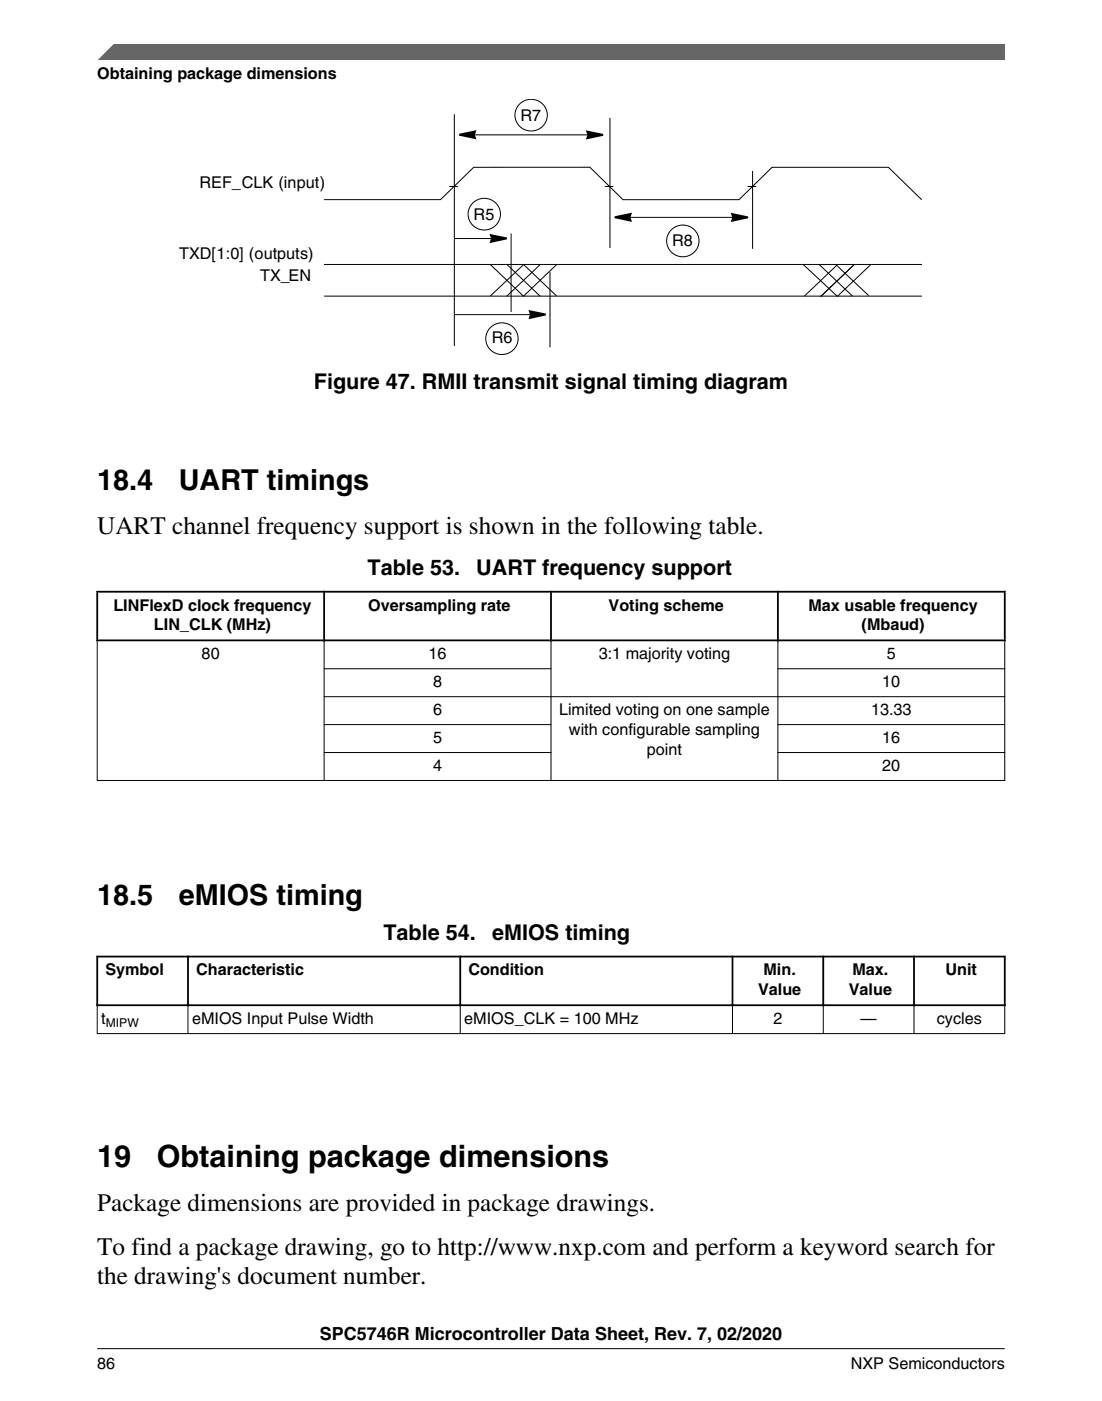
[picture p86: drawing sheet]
<svg xmlns="http://www.w3.org/2000/svg" width="216mm" height="274mm" viewBox="0 0 216 274" stroke-linecap="round" stroke-linejoin="round" font-family="sans-serif">
<defs><g id="words">
<g font-size="6">
<text x="19" y="228.5">19</text>
<text x="30.7" y="228.5">Obtaining package dimensions</text>
</g>
<g font-size="5.6">
<text x="19.1" y="95.9">18.4</text>
<text x="35" y="95.9">UART timings</text>
<text x="19" y="177.2">18.5</text>
<text x="35" y="177.2">eMIOS timing</text>
</g>
<g font-size="4.9">
<text x="19" y="104.6">UART channel frequency support is shown in the following table.</text>
<text x="19" y="237.1">Package dimensions are provided in package drawings.</text>
<text x="19" y="245.7">To find a package drawing, go to http://www.nxp.com and perform a keyword search for</text>
<text x="19" y="251.3">the drawing's document number.</text>
</g>
<g font-size="4.2">
<text x="61.5" y="76.1">Figure 47. RMII transmit signal timing diagram</text>
<text x="72" y="112.6">Table 53.</text>
<text x="93.3" y="112.6">UART frequency support</text>
<text x="75.1" y="184">Table 54.</text>
<text x="96.4" y="184">eMIOS timing</text>
</g>
<text font-size="3.5" x="62.7" y="262.3">SPC5746R Microcontroller Data Sheet, Rev. 7, 02/2020</text>
<g font-size="3.2">
<text x="19.1" y="15.5">Obtaining package dimensions</text>
<text x="102" y="23.7">R7</text>
<text x="39.1" y="36.7">REF_CLK (input)</text>
<text x="92.8" y="43.1">R5</text>
<text x="35.1" y="50.8">TXD[1:0] (outputs)</text>
<text x="131.7" y="48.1">R8</text>
<text x="51" y="55.1">TX_EN</text>
<text x="96.4" y="67.2">R6</text>
<text x="22.2" y="119.5">LINFlexD clock frequency</text>
<text x="72.1" y="119.5">Oversampling rate</text>
<text x="119.2" y="119.5">Voting scheme</text>
<text x="158.4" y="119.5">Max usable frequency</text>
<text x="30.2" y="123.4">LIN_CLK (MHz)</text>
<text x="168.8" y="123.4">(Mbaud)</text>
<text x="39.5" y="129.1">80</text>
<text x="84" y="129.1">16</text>
<text x="117.3" y="129.1">3:1 majority voting</text>
<text x="173.7" y="129.1">5</text>
<text x="84.8" y="134.6">8</text>
<text x="172.9" y="134.6">10</text>
<text x="84.8" y="140">6</text>
<text x="109.5" y="140">Limited voting on one sample</text>
<text x="111.5" y="143.9">with configurable sampling</text>
<text x="170.7" y="140">13.33</text>
<text x="84.8" y="145.5">5</text>
<text x="126.7" y="147.8">point</text>
<text x="172.9" y="145.5">16</text>
<text x="84.8" y="151">4</text>
<text x="172.9" y="151">20</text>
<text x="20.6" y="191">Symbol</text>
<text x="38.4" y="191">Characteristic</text>
<text x="91.8" y="191">Condition</text>
<text x="149.6" y="191">Min.</text>
<text x="167" y="191">Max.</text>
<text x="185.2" y="191">Unit</text>
<text x="148.5" y="194.9">Value</text>
<text x="166.3" y="194.9">Value</text>
<text x="19.8" y="200.5">t</text>
<text x="37.6" y="200.5">eMIOS Input Pulse Width</text>
<text x="91" y="200.5">eMIOS_CLK = 100 MHz</text>
<text x="151.5" y="200.5">2</text>
<text x="168.6" y="200.5">—</text>
<text x="183.5" y="200.5">cycles</text>
<text x="19.1" y="268">86</text>
<text x="166.7" y="268">NXP Semiconductors</text>
</g>
<text font-size="2.4" x="20.7" y="201.2">MIPW</text>
</g></defs>
<g fill="none" stroke="#000" stroke-width=".2">
<path d="M63.5 39.1h22.8l6.5-6.3 22.8-.1 6.5 6.4h22.7l6.5-6.3h22.8l6.5 6.3M88 36.5h1.7M89 22.4v45.3M92.6 26.4h22.8M118.5 36.5h1.7M119.5 23.1v25.5M146.5 36.5h1.6M147.4 33.5v15.2M63.5 51.8h117.1M63.5 58h117.1M89 46.7h7.4M96.1 51.9l6.4 6.1"/>
<path d="M99.3 51.8l6.5 6.2M100.1 45.7v15.4M102.5 51.8l-6.5 6.2M102.6 51.8l6.4 6.1M105.8 51.9l-6.5 6.1M107.8 53.3v14.7M109 51.8l-6.5 6.3M123.1 42.6h20.8M157.3 51.8l6.8 6.3M160.6 51.9l6.4 6.1M163.8 51.8l6.4 6.1M163.9 52l-6.3 6"/>
<path d="M167.3 51.8l-6.5 6.2M170.6 51.8l-6.6 6.3M89 61.6h15"/>
<circle cx="104.1" cy="22.5" r="3.1"/>
<circle cx="94.9" cy="41.9" r="3.1"/>
<circle cx="133.8" cy="47.2" r="3.1"/>
<circle cx="98.4" cy="66.3" r="3.1"/>
</g>
<g fill="#000">
<path d="M90 26.2l3.4-.7-.4 .9 .3 .9-3.4-.7z" fill-rule="evenodd"/>
<path d="M114.8 25.5l3.4 .7v.4l-3.4 .7 .3-.9z" fill-rule="evenodd"/>
<path d="M95.9 45.8l3.4 .7v.4l-3.4 .7 .3-.9z" fill-rule="evenodd"/>
<path d="M120.4 42.4l3.4-.8-.3 1 .3 .8-3.4-.7z" fill-rule="evenodd"/>
<path d="M143.2 41.7l3.4 .7v.3l-3.4 .8 .3-.9z" fill-rule="evenodd"/>
<path d="M103.5 60.7l3.5 .7-.1 .4-3.4 .7 .3-.9z" fill-rule="evenodd"/>
</g>
<g fill="#fff">
<path d="M19 109h177.8v45.7h-177.8z" fill-rule="evenodd"/>
<path d="M19.2 116h44.1v9.2h-44.1z" fill-rule="evenodd"/>
<path d="M63.7 116h44.1v9.2h-44.1z" fill-rule="evenodd"/>
<path d="M108.1 116h44.1v9.2h-44.1z" fill-rule="evenodd"/>
<path d="M152.6 116h44.1v9.2h-44.1z" fill-rule="evenodd"/>
<path d="M19.1 125.6h44.3v27.1h-44.3z" fill-rule="evenodd"/>
<path d="M63.6 125.6h44.3v5.3h-44.3z" fill-rule="evenodd"/>
<path d="M108 125.6h44.3v10.7h-44.3z" fill-rule="evenodd"/>
<path d="M152.5 125.6h44.3v5.3h-44.3z" fill-rule="evenodd"/>
<path d="M63.6 131h44.3v5.3h-44.3z" fill-rule="evenodd"/>
<path d="M152.5 131h44.3v5.3h-44.3z" fill-rule="evenodd"/>
<path d="M63.6 136.5h44.3v5.3h-44.3z" fill-rule="evenodd"/>
<path d="M108 136.5h44.3v16.2h-44.3z" fill-rule="evenodd"/>
<path d="M152.5 136.5h44.3v5.3h-44.3z" fill-rule="evenodd"/>
<path d="M63.6 142h44.3v5.3h-44.3z" fill-rule="evenodd"/>
<path d="M152.5 142h44.3v5.3h-44.3z" fill-rule="evenodd"/>
<path d="M63.6 147.4h44.3v5.3h-44.3z" fill-rule="evenodd"/>
<path d="M152.5 147.4h44.3v5.3h-44.3z" fill-rule="evenodd"/>
</g>
<path d="M18.9 115.9h178.1M19 115.7v9.9M63.5 115.7v9.9M107.9 115.7v9.9M152.4 115.7v9.9M196.8 115.7v9.9M18.9 125.4h178.1" fill="none" stroke="#000" stroke-width=".35"/>
<g fill="none" stroke="#000" stroke-width=".2">
<path d="M19 125.5v27.4M63.4 130.9h44.6M63.4 136.4h133.5M63.5 125.2v27.7M107.9 125.2v27.7M152.3 130.9h44.6M152.4 125.2v27.7M196.8 125.5v27.4M19 152.8h177.9M63.4 141.9h44.6M63.4 147.3h44.6M152.3 141.9h44.6"/>
<path d="M152.3 147.3h44.6"/>
</g>
<g fill="#fff">
<path d="M19 180.4h177.8v23.8h-177.8z" fill-rule="evenodd"/>
<path d="M19.2 187.5h17.5v9.1h-17.5z" fill-rule="evenodd"/>
<path d="M37 187.5h53v9.1h-53z" fill-rule="evenodd"/>
<path d="M90.3 187.5h53v9.1h-53z" fill-rule="evenodd"/>
<path d="M143.7 187.5h17.4v9.1h-17.4z" fill-rule="evenodd"/>
<path d="M161.5 187.5h17.4v9.1h-17.4z" fill-rule="evenodd"/>
<path d="M179.2 187.5h17.5v9.1h-17.5z" fill-rule="evenodd"/>
<path d="M19.1 197h17.6v5.3h-17.6z" fill-rule="evenodd"/>
<path d="M36.9 197h53.2v5.3h-53.2z" fill-rule="evenodd"/>
<path d="M90.3 197h53.1v5.3h-53.1z" fill-rule="evenodd"/>
<path d="M143.6 197h17.6v5.3h-17.6z" fill-rule="evenodd"/>
<path d="M161.4 197h17.6v5.3h-17.6z" fill-rule="evenodd"/>
<path d="M179.2 197h17.6v5.3h-17.6z" fill-rule="evenodd"/>
</g>
<path d="M18.9 187.3h178.1M18.9 196.8h178.1M19 187.1v9.9M36.8 187.1v9.9M90.2 187.1v9.9M143.5 187.1v9.9M161.3 187.1v9.9M179.1 187.1v9.9M196.8 187.1v9.9" fill="none" stroke="#000" stroke-width=".35"/>
<path d="M19 197v5.5M36.8 196.6v5.9M90.2 196.6v5.9M143.5 196.6v5.9M161.3 196.6v5.9M179.1 196.6v5.9M196.8 197v5.5M19 202.4h177.9" fill="none" stroke="#000" stroke-width=".2"/>
<path d="M19 11.7l5.7-3.1 172.2 .1v3z" fill="#666"/>
<path d="M22.5 8.6l-3.1 3.1" fill="none" stroke="#666" stroke-width=".28"/>
<path d="M19 264.1h177.8" fill="none" stroke="#000" stroke-width=".2"/>
<use href="#words"/>
</svg>
